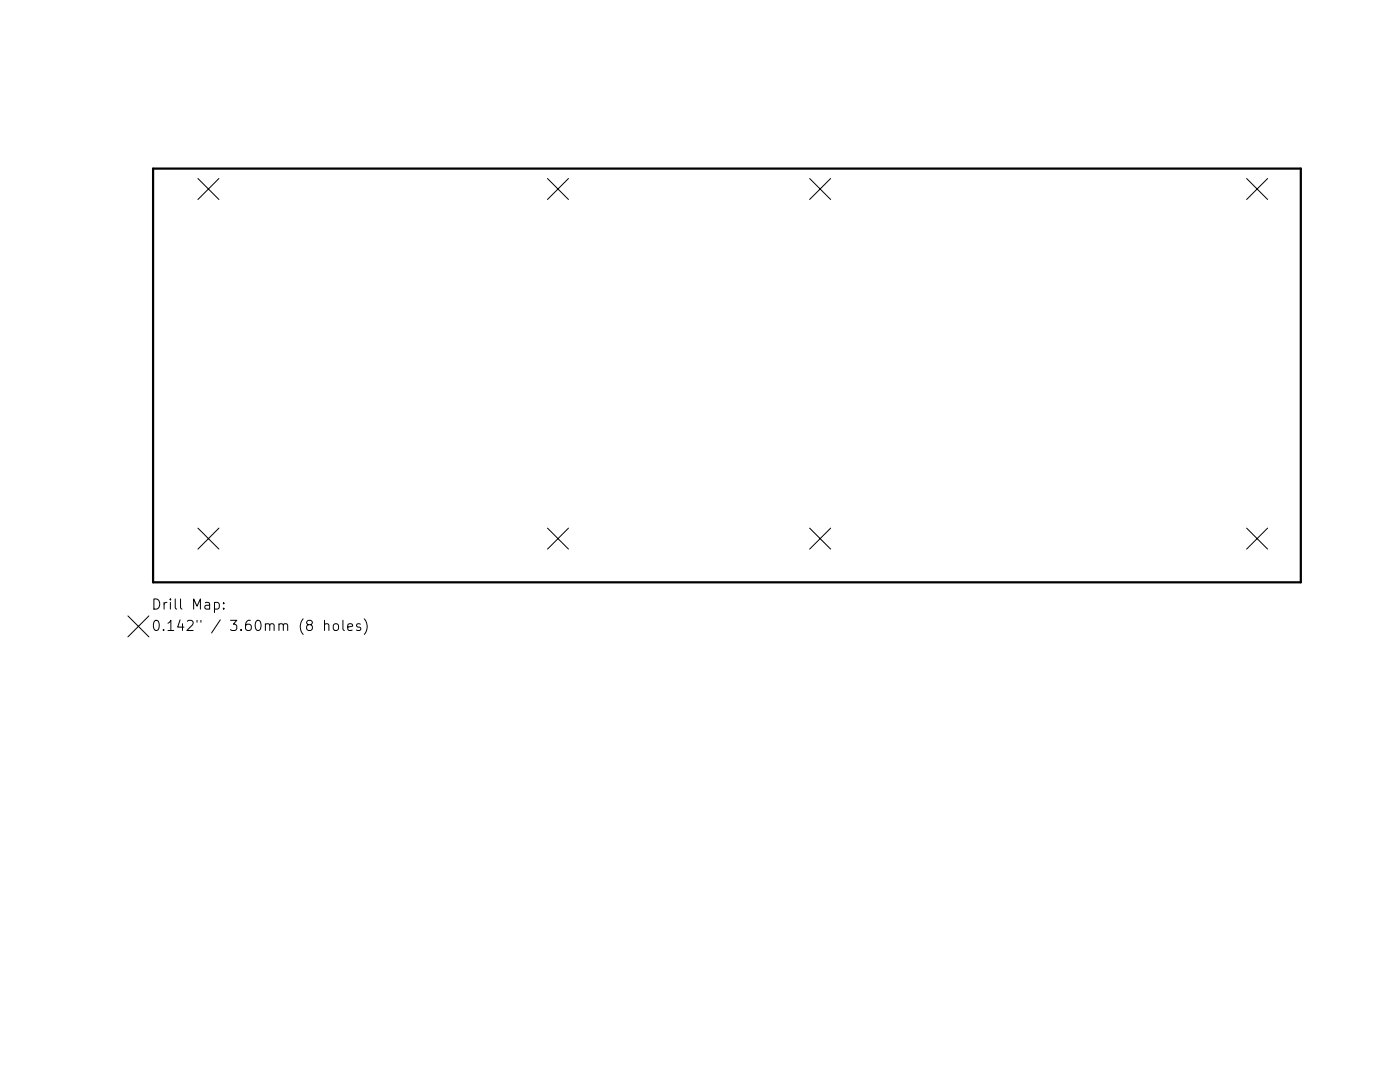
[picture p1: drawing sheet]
<svg xmlns="http://www.w3.org/2000/svg" width="279mm" height="216mm" viewBox="0 0 279 216" stroke-linecap="round" stroke-linejoin="round" font-family="sans-serif">
<path d="M30.6 33.6h229v82.6h-229z" fill="none" stroke="#000" stroke-width=".44"/>
<g fill="none" stroke="#000" stroke-width=".2">
<path d="M39.5 35.6l4.2 4.2M43.7 35.6l-4.2 4.2M109.3 35.6l4.2 4.2M113.5 35.6l-4.2 4.2M161.6 35.6l4.2 4.2M165.8 35.6l-4.2 4.2M248.8 35.6l4.2 4.2M253 35.6l-4.2 4.2M30.7 119.5a1.03 1.03 0 0 1 1.2 1 1.03 1.03 0 0 1-1.2 1zM34 119.5v.2M35 119.5v1.8l.3 .2M36 119.5v1.8l.3 .2"/>
<path d="M39.5 105.4l4.2 4.2M43.7 105.4l-4.2 4.2M109.3 105.4l4.2 4.2M113.5 105.4l-4.2 4.2M161.6 105.4l4.2 4.2M165.8 105.4l-4.2 4.2M248.8 105.4l4.2 4.2M253 105.4l-4.2 4.2M25.5 122.9l4.2 4.2M29.7 122.9l-4.2 4.2M30.9 123.9a.48 .48 0 0 1 .8 .3 1.05 1.05 0 0 1-.6 1.6 1.35 1.35 0 0 1-.2-1.9zM32.6 125.6v.2"/>
<path d="M32.7 120.2v1.3M33.3 120.2l-.4 .1-.2 .3M33.5 124.4l.6-.6v2M33.5 125.8h1.2M34 120.2v1.3M35.9 123.7l-.4 1.4h1.2M36.4 124.5v1.3M37.4 124l.3-.2 .7 .1a.56 .56 0 0 1 .1 .7l-1.2 1.2h1.2M38.6 121.5v-2l.7 1.5 .7-1.5v2M39.3 123.8v.4M40.1 123.8v.4M41 120.3h.7l.1 1.2"/>
<path d="M41.8 120.7l-.6 .1a.4 .4 0 0 0-.3 .4 .4 .4 0 0 0 .3 .3h.6M42.8 120.3l.6-.1 .4 .4v.6l-.2 .3h-.8M42.8 120.2v2M44 123.7l-1.8 2.6M44.6 121.4v.1M44.6 120.3v.2M46 123.8h1.3l-.7 .8a.54 .54 0 0 1 .7 .3v.5l-.2 .3-.8 .1-.3-.2M48.1 125.6v.2M50 123.8a.81 .81 0 0 0-1 .8v.8l.2 .3 .6 .1 .3-.2 .1-.7-.2-.3h-.6l-.4 .3M51.1 124a.48 .48 0 0 1 .5-.2 .48 .48 0 0 1 .4 .4 1.05 1.05 0 0 1-.6 1.6 1.23 1.23 0 0 1-.3-1.8zM53 124.6a.51 .51 0 0 1 .8 .1v1.1M53 124.5v1.3"/>
<path d="M53.8 124.7l.3-.2 .5 .1 .1 1.2M55.7 124.6a.51 .51 0 0 1 .8 .1v1.1M55.7 124.5v1.3M56.5 124.7l.3-.2 .5 .1 .1 1.2M60.5 123.5a2.34 2.34 0 0 0 0 3.1M61.6 124.6l-.4-.3 .1-.3 .3-.2 .6 .1 .1 .3-.1 .3-.8 .2-.2 .3 .1 .6 .3 .2 .6-.1 .1-.3v-.4l-.3-.4M64.8 124.6a.51 .51 0 0 1 .8 .1v1.1M64.8 123.8v2M66.6 124.6a.55 .55 0 0 1 .5-.2 .55 .55 0 0 1 .5 .4v.6a.55 .55 0 0 1-.6 .4 .55 .55 0 0 1-.5-.4zM68.4 123.8v1.7l.3 .3M69.4 125.1l1-.2-.1-.3-.6-.1-.3 .2 .1 1h.8M71.9 124.6l-.5-.1-.3 .2 .1 .3 .7 .2v.5h-.8"/>
<path d="M72.7 123.5a2.33 2.33 0 0 1 0 3.1"/>
</g>
</svg>
